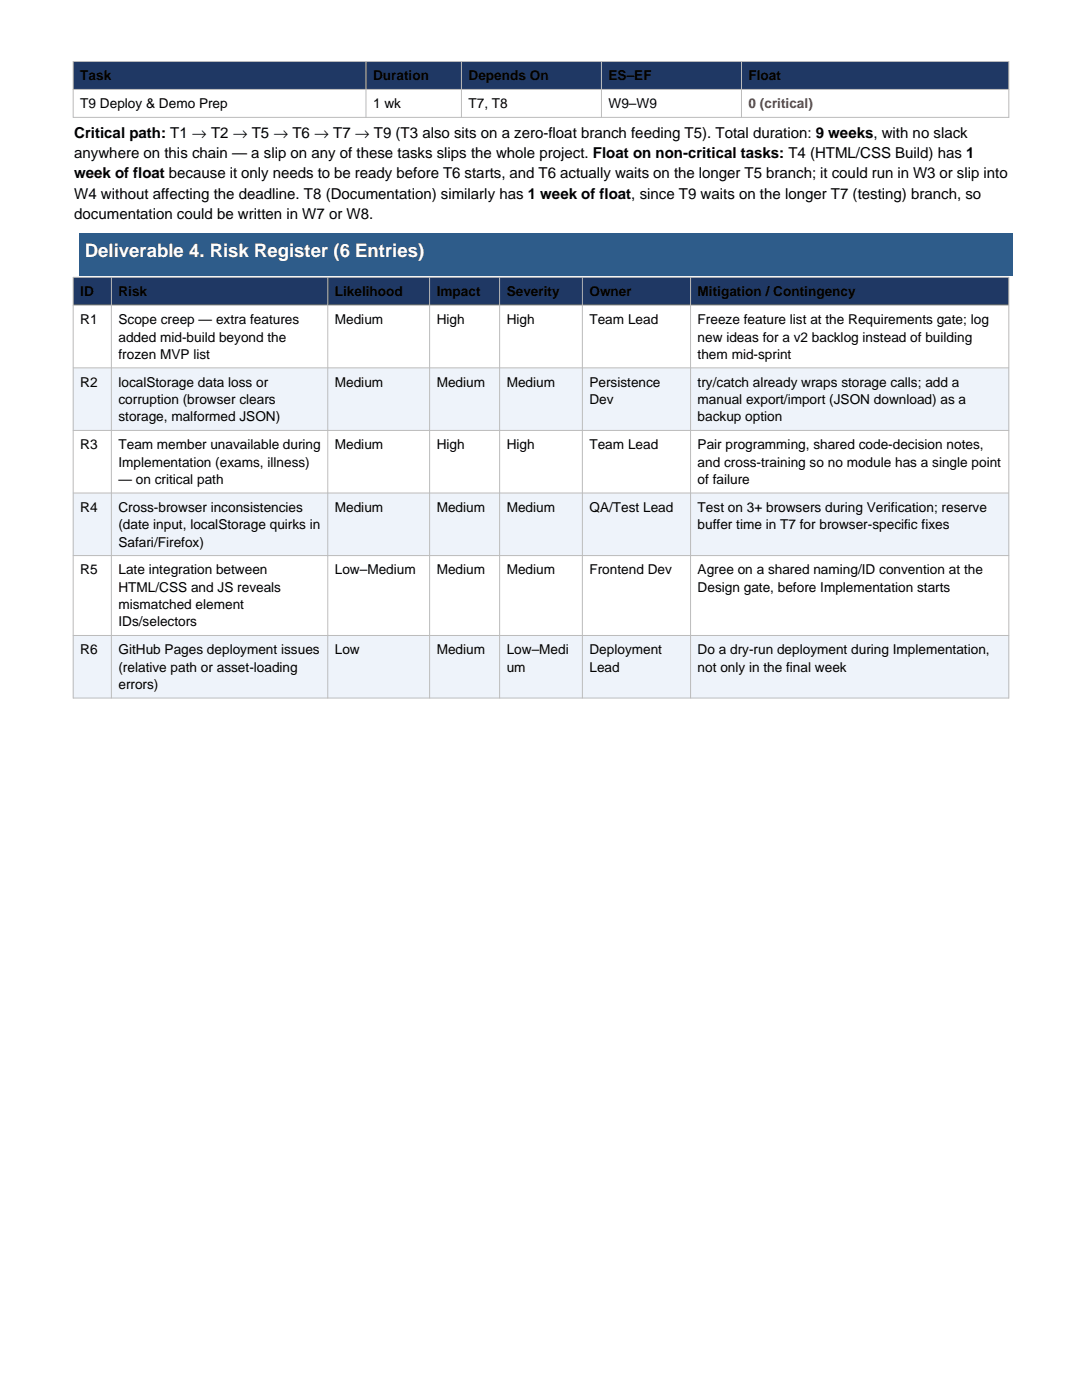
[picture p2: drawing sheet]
<svg xmlns="http://www.w3.org/2000/svg" width="216mm" height="279mm" viewBox="0 0 216 279" stroke-linecap="round" stroke-linejoin="round" font-family="sans-serif">
<defs><g id="words">
<text font-size="3.7" fill="#fff" x="16.9" y="51.3">Deliverable 4. Risk Register (6 Entries)</text>
<g font-size="3">
<text x="14.8" y="27.5">Critical path: T1 → T2 → T5 → T6 → T7 → T9 (T3 also sits on a zero-float branch feeding T5). Total duration: 9 weeks, with no slack</text>
<text x="14.8" y="31.5">anywhere on this chain — a slip on any of these tasks slips the whole project. Float on non-critical tasks: T4 (HTML/CSS Build) has 1</text>
<text x="14.8" y="35.6">week of float because it only needs to be ready before T6 starts, and T6 actually waits on the longer T5 branch; it could run in W3 or slip into</text>
<text x="14.8" y="39.7">W4 without affecting the deadline. T8 (Documentation) similarly has 1 week of float, since T9 waits on the longer T7 (testing) branch, so</text>
<text x="14.8" y="43.7">documentation could be written in W7 or W8.</text>
</g>
<g font-size="2.7">
<text x="16" y="16.1">Task</text>
<text x="74.4" y="16.1">Duration</text>
<text x="93.5" y="16.1">Depends On</text>
<text x="121.4" y="16.1">ES–EF</text>
<text x="149.4" y="16.1">Float</text>
<text x="16" y="21.6">T9 Deploy &amp; Demo Prep</text>
<text x="74.4" y="21.6">1 wk</text>
<text x="93.5" y="21.6">T7, T8</text>
<text x="121.4" y="21.6">W9–W9</text>
<text x="16" y="59.1">ID</text>
<text x="23.6" y="59.1">Risk</text>
<text x="66.8" y="59.1">Likelihood</text>
<text x="87.1" y="59.1">Impact</text>
<text x="101.1" y="59.1">Severity</text>
<text x="117.6" y="59.1">Owner</text>
<text x="139.2" y="59.1">Mitigation / Contingency</text>
<text x="16" y="64.7">R1</text>
<text x="23.6" y="64.7">Scope creep — extra features</text>
<text x="66.8" y="64.7">Medium</text>
<text x="87.1" y="64.7">High</text>
<text x="101.1" y="64.7">High</text>
<text x="117.6" y="64.7">Team Lead</text>
<text x="139.2" y="64.7">Freeze feature list at the Requirements gate; log</text>
<text x="23.6" y="68.2">added mid-build beyond the</text>
<text x="23.6" y="71.6">frozen MVP list</text>
<text x="139.2" y="68.2">new ideas for a v2 backlog instead of building</text>
<text x="139.2" y="71.6">them mid-sprint</text>
<text x="16" y="77.2">R2</text>
<text x="23.6" y="77.2">localStorage data loss or</text>
<text x="66.8" y="77.2">Medium</text>
<text x="87.1" y="77.2">Medium</text>
<text x="101.1" y="77.2">Medium</text>
<text x="117.6" y="77.2">Persistence</text>
<text x="139.2" y="77.2">try/catch already wraps storage calls; add a</text>
<text x="23.6" y="80.6">corruption (browser clears</text>
<text x="117.6" y="80.6">Dev</text>
<text x="139.2" y="80.6">manual export/import (JSON download) as a</text>
<text x="16" y="89.7">R3</text>
<text x="23.6" y="84.1">storage, malformed JSON)</text>
<text x="23.6" y="89.7">Team member unavailable during</text>
<text x="66.8" y="89.7">Medium</text>
<text x="87.1" y="89.7">High</text>
<text x="101.1" y="89.7">High</text>
<text x="117.6" y="89.7">Team Lead</text>
<text x="139.2" y="84.1">backup option</text>
<text x="139.2" y="89.7">Pair programming, shared code-decision notes,</text>
<text x="23.6" y="93.1">Implementation (exams, illness)</text>
<text x="139.2" y="93.1">and cross-training so no module has a single point</text>
<text x="23.6" y="96.6">— on critical path</text>
<text x="139.2" y="96.6">of failure</text>
<text x="16" y="102.2">R4</text>
<text x="23.6" y="102.2">Cross-browser inconsistencies</text>
<text x="23.6" y="105.6">(date input, localStorage quirks in</text>
<text x="66.8" y="102.2">Medium</text>
<text x="87.1" y="102.2">Medium</text>
<text x="101.1" y="102.2">Medium</text>
<text x="117.6" y="102.2">QA/Test Lead</text>
<text x="139.2" y="102.2">Test on 3+ browsers during Verification; reserve</text>
<text x="139.2" y="105.6">buffer time in T7 for browser-specific fixes</text>
<text x="23.6" y="109.1">Safari/Firefox)</text>
<text x="16" y="114.7">R5</text>
<text x="23.6" y="114.7">Late integration between</text>
<text x="23.6" y="118.1">HTML/CSS and JS reveals</text>
<text x="66.8" y="114.7">Low–Medium</text>
<text x="87.1" y="114.7">Medium</text>
<text x="101.1" y="114.7">Medium</text>
<text x="117.6" y="114.7">Frontend Dev</text>
<text x="139.2" y="114.7">Agree on a shared naming/ID convention at the</text>
<text x="139.2" y="118.1">Design gate, before Implementation starts</text>
<text x="23.6" y="121.6">mismatched element</text>
<text x="23.6" y="125">IDs/selectors</text>
<text x="16" y="130.6">R6</text>
<text x="23.6" y="130.6">GitHub Pages deployment issues</text>
<text x="66.8" y="130.6">Low</text>
<text x="87.1" y="130.6">Medium</text>
<text x="101.1" y="130.6">Low–Medi</text>
<text x="117.6" y="130.6">Deployment</text>
<text x="139.2" y="130.6">Do a dry-run deployment during Implementation,</text>
<text x="23.6" y="134.1">(relative path or asset-loading</text>
<text x="23.6" y="137.5">errors)</text>
<text x="101.1" y="134.1">um</text>
<text x="117.6" y="134.1">Lead</text>
<text x="139.2" y="134.1">not only in the final week</text>
</g>
<text font-size="2.7" fill="#b22222" x="149.4" y="21.6">0 (critical)</text>
</g></defs>
<path d="M14.6 12.3h186.7v5.6h-186.7z" fill-rule="evenodd" fill="#1f3864"/>
<path d="M14.6 17.9h186.7v5.5h-186.7z" fill-rule="evenodd" fill="#fff"/>
<path d="M14.6 12.3h186.7v11.1h-186.7zM14.6 17.9h186.7M73 12.3v11.1M92.1 12.3v11.1M120 12.3v11.1M148 12.3v11.1" fill="none" stroke="#bbb" stroke-width=".2"/>
<path d="M15.9 46.5h186.2v8.5h-186.2z" fill-rule="evenodd" fill="#2e5c8a"/>
<path d="M14.6 55.4h186.7v5.5h-186.7z" fill-rule="evenodd" fill="#1f3864"/>
<path d="M14.6 60.9h186.7v12.5h-186.7z" fill-rule="evenodd" fill="#fff"/>
<path d="M14.6 73.4h186.7v12.5h-186.7z" fill-rule="evenodd" fill="#eef3fa"/>
<path d="M14.6 85.9h186.7v12.5h-186.7z" fill-rule="evenodd" fill="#fff"/>
<path d="M14.6 98.4h186.7v12.5h-186.7z" fill-rule="evenodd" fill="#eef3fa"/>
<path d="M14.6 110.9h186.7v15.9h-186.7z" fill-rule="evenodd" fill="#fff"/>
<path d="M14.6 126.8h186.7v12.5h-186.7z" fill-rule="evenodd" fill="#eef3fa"/>
<g fill="none" stroke="#bbb" stroke-width=".2">
<path d="M14.6 55.4h186.7v83.9h-186.7zM22.2 55.4v83.9M65.4 55.4v83.9M85.7 55.4v83.9M99.7 55.4v83.9M116.2 55.4v83.9M137.8 55.4v83.9M14.6 60.9h186.7M14.6 73.4h186.7M14.6 85.9h186.7M14.6 98.4h186.7M14.6 110.9h186.7"/>
<path d="M14.6 126.8h186.7"/>
</g>
<use href="#words"/>
</svg>
